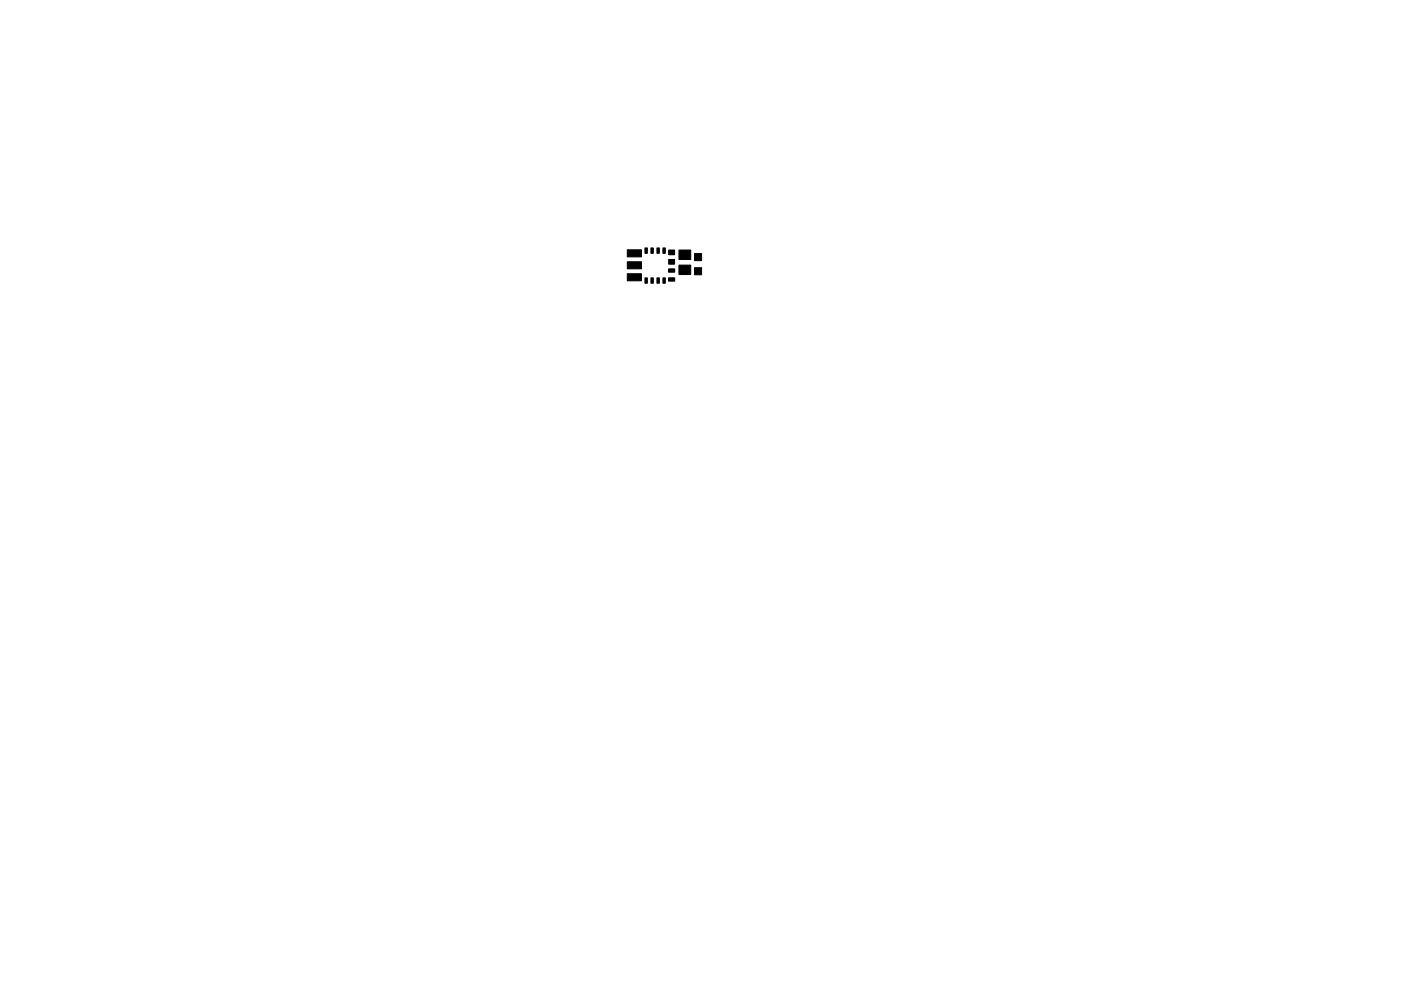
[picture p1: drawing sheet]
<svg xmlns="http://www.w3.org/2000/svg" width="297mm" height="210mm" viewBox="0 0 297 210" stroke-linecap="round" stroke-linejoin="round" font-family="sans-serif">
<g fill="#000" stroke="#000" stroke-width=".21">
<path d="M133 53h3v1.5h-3zM133 58.1h3v1.5h-3zM133 55.5h3v1.5h-3zM136.7 59h.5v1.1h-.5zM136.7 52.6h.5v1.1h-.5zM138 59h.5v1.1h-.5zM138 52.6h.5v1.1h-.5zM139.3 59h.5v1.1h-.5zM139.3 52.6h.5v1.1h-.5zM140.6 59h.5v1.1h-.5zM140.6 52.6h.5v1.1h-.5zM141.8 53h1.2v1h-1.2z"/>
<path d="M141.8 55h1.2v1h-1.2zM141.8 58.9h1.2v.7h-1.2zM141.8 57h1.2v.7h-1.2zM143.9 56.2h2.6v2h-2.6zM143.9 53h2.6v2h-2.6zM147.2 56.8h1.6v1.5h-1.6zM147.2 53.8h1.6v1.5h-1.6z"/>
</g>
</svg>
